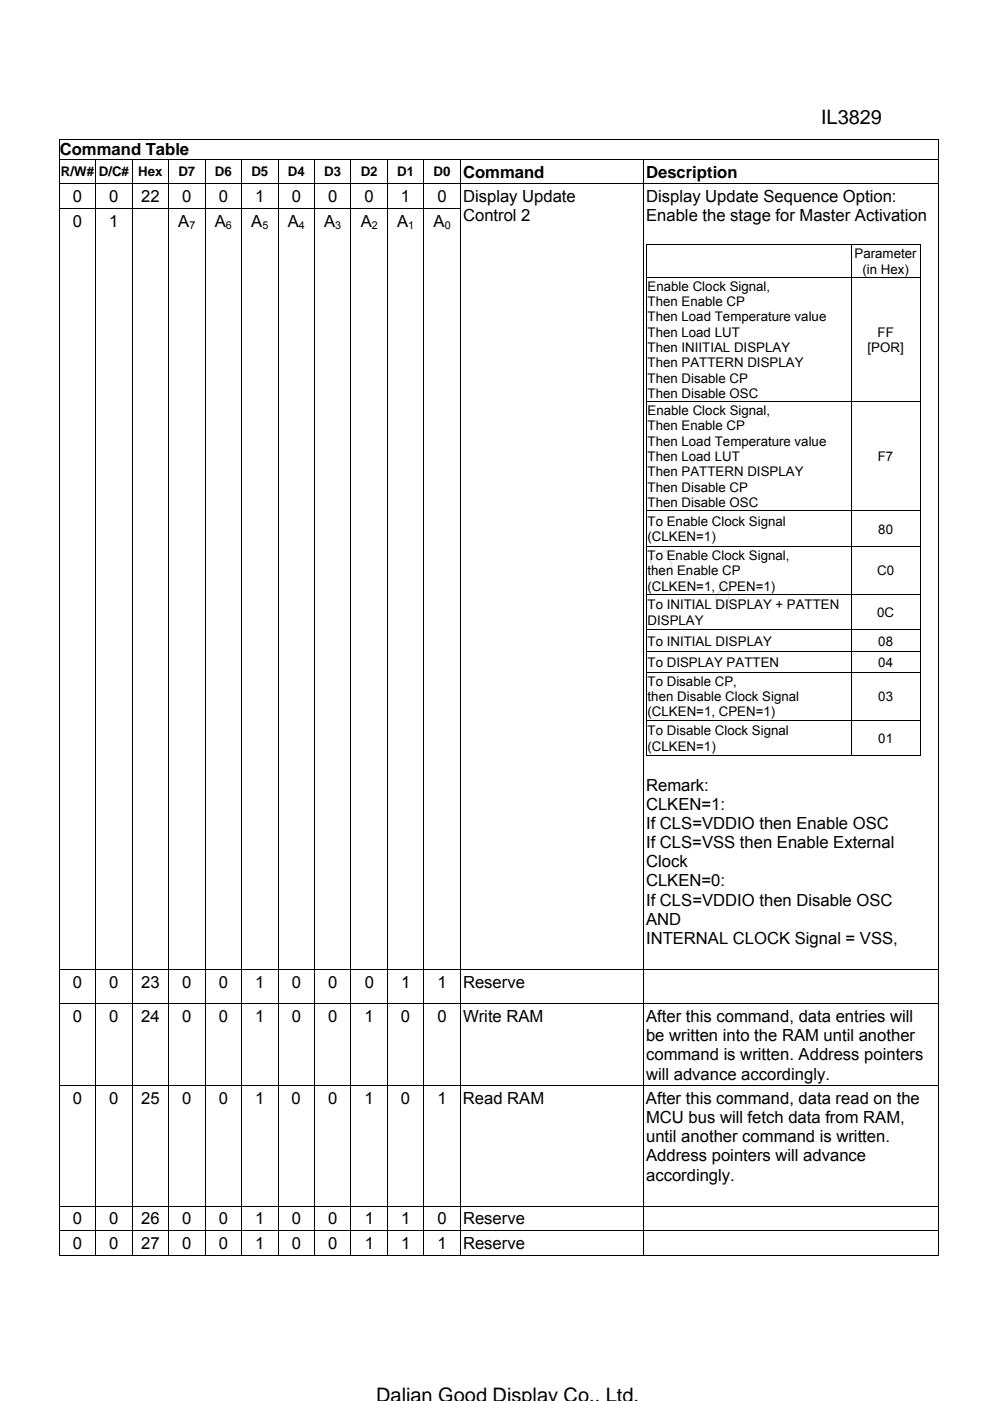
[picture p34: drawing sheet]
<svg xmlns="http://www.w3.org/2000/svg" width="210mm" height="297mm" viewBox="0 0 210 297" stroke-linecap="round" stroke-linejoin="round" font-family="sans-serif">
<defs><g id="words">
<g font-size="4.2">
<text x="174.2" y="26.2">IL3829</text>
<text x="79.8" y="297.2">Dalian Good Display Co., Ltd.</text>
</g>
<g font-size="3.5">
<text x="12.7" y="32.9">Command Table</text>
<text x="98.2" y="37.7">Command</text>
<text x="137" y="37.7">Description</text>
<text x="15.5" y="42.8">0</text>
<text x="23.2" y="42.8">0</text>
<text x="29.9" y="42.8">22</text>
<text x="38.7" y="42.8">0</text>
<text x="46.4" y="42.8">0</text>
<text x="54.1" y="42.8">1</text>
<text x="61.9" y="42.8">0</text>
<text x="69.6" y="42.8">0</text>
<text x="77.3" y="42.8">0</text>
<text x="85" y="42.8">1</text>
<text x="92.8" y="42.8">0</text>
<text x="98.2" y="42.8">Display Update</text>
<text x="98.2" y="46.9">Control 2</text>
<text x="137" y="42.8">Display Update Sequence Option:</text>
<text x="137" y="46.9">Enable the stage for Master Activation</text>
<text x="15.5" y="48.1">0</text>
<text x="23.2" y="48.1">1</text>
<text x="37.8" y="48.1">A</text>
<text x="45.6" y="48.1">A</text>
<text x="53.3" y="48.1">A</text>
<text x="61" y="48.1">A</text>
<text x="68.8" y="48.1">A</text>
<text x="76.5" y="48.1">A</text>
<text x="84.2" y="48.1">A</text>
<text x="92" y="48.1">A</text>
<text x="137" y="167.6">Remark:</text>
<text x="137" y="171.7">CLKEN=1:</text>
<text x="137" y="175.7">If CLS=VDDIO then Enable OSC</text>
<text x="137" y="179.8">If CLS=VSS then Enable External</text>
<text x="137" y="183.9">Clock</text>
<text x="137" y="187.9">CLKEN=0:</text>
<text x="137" y="192">If CLS=VDDIO then Disable OSC</text>
<text x="137" y="196.1">AND</text>
<text x="137" y="200.1">INTERNAL CLOCK Signal = VSS,</text>
<text x="15.5" y="209.4">0</text>
<text x="23.2" y="209.4">0</text>
<text x="29.9" y="209.4">23</text>
<text x="38.7" y="209.4">0</text>
<text x="46.4" y="209.4">0</text>
<text x="54.1" y="209.4">1</text>
<text x="61.9" y="209.4">0</text>
<text x="69.6" y="209.4">0</text>
<text x="77.4" y="209.4">0</text>
<text x="85.1" y="209.4">1</text>
<text x="92.8" y="209.4">1</text>
<text x="98.2" y="209.4">Reserve</text>
<text x="15.5" y="216.7">0</text>
<text x="23.2" y="216.7">0</text>
<text x="29.9" y="216.7">24</text>
<text x="38.6" y="216.7">0</text>
<text x="46.4" y="216.7">0</text>
<text x="54.1" y="216.7">1</text>
<text x="61.9" y="216.7">0</text>
<text x="69.6" y="216.7">0</text>
<text x="77.3" y="216.7">1</text>
<text x="85" y="216.7">0</text>
<text x="92.8" y="216.7">0</text>
<text x="98.2" y="216.7">Write RAM</text>
<text x="137" y="216.7">After this command, data entries will</text>
<text x="137" y="220.7">be written into the RAM until another</text>
<text x="137" y="224.8">command is written. Address pointers</text>
<text x="137" y="228.9">will advance accordingly.</text>
<text x="15.5" y="234.1">0</text>
<text x="23.2" y="234.1">0</text>
<text x="29.9" y="234.1">25</text>
<text x="38.6" y="234.1">0</text>
<text x="46.4" y="234.1">0</text>
<text x="54.1" y="234.1">1</text>
<text x="61.9" y="234.1">0</text>
<text x="69.6" y="234.1">0</text>
<text x="77.3" y="234.1">1</text>
<text x="85" y="234.1">0</text>
<text x="92.8" y="234.1">1</text>
<text x="98.2" y="234.1">Read RAM</text>
<text x="137" y="234.1">After this command, data read on the</text>
<text x="137" y="238.1">MCU bus will fetch data from RAM,</text>
<text x="137" y="242.2">until another command is written.</text>
<text x="137" y="246.3">Address pointers will advance</text>
<text x="137" y="250.3">accordingly.</text>
<text x="15.5" y="259.6">0</text>
<text x="23.2" y="259.6">0</text>
<text x="29.9" y="259.6">26</text>
<text x="38.7" y="259.6">0</text>
<text x="46.4" y="259.6">0</text>
<text x="54.1" y="259.6">1</text>
<text x="61.9" y="259.6">0</text>
<text x="69.6" y="259.6">0</text>
<text x="77.4" y="259.6">1</text>
<text x="85.1" y="259.6">1</text>
<text x="92.8" y="259.6">0</text>
<text x="98.2" y="259.6">Reserve</text>
<text x="15.5" y="264.8">0</text>
<text x="23.2" y="264.8">0</text>
<text x="29.9" y="264.8">27</text>
<text x="38.7" y="264.8">0</text>
<text x="46.4" y="264.8">0</text>
<text x="54.1" y="264.8">1</text>
<text x="61.9" y="264.8">0</text>
<text x="69.6" y="264.8">0</text>
<text x="77.4" y="264.8">1</text>
<text x="85.1" y="264.8">1</text>
<text x="92.8" y="264.8">1</text>
<text x="98.2" y="264.8">Reserve</text>
</g>
<g font-size="2.8">
<text x="12.9" y="37.4">R/W# D/C# Hex</text>
<text x="37.8" y="37.4">D7</text>
<text x="45.6" y="37.4">D6</text>
<text x="53.3" y="37.4">D5</text>
<text x="61" y="37.4">D4</text>
<text x="68.8" y="37.4">D3</text>
<text x="76.5" y="37.4">D2</text>
<text x="84.2" y="37.4">D1</text>
<text x="92" y="37.4">D0</text>
<text x="181.3" y="54.8">Parameter</text>
<text x="182.9" y="58">(in Hex)</text>
<text x="137.4" y="61.7">Enable Clock Signal,</text>
<text x="137.4" y="64.9">Then Enable CP</text>
<text x="137.4" y="68.2">Then Load Temperature value</text>
<text x="137.4" y="71.4">Then Load LUT</text>
<text x="186.1" y="71.4">FF</text>
<text x="137.4" y="74.6">Then INIITIAL DISPLAY</text>
<text x="137.4" y="77.9">Then PATTERN DISPLAY</text>
<text x="184" y="74.6">[POR]</text>
<text x="137.4" y="81.1">Then Disable CP</text>
<text x="137.4" y="84.4">Then Disable OSC</text>
<text x="137.4" y="88">Enable Clock Signal,</text>
<text x="137.4" y="91.3">Then Enable CP</text>
<text x="137.4" y="94.5">Then Load Temperature value</text>
<text x="137.4" y="97.8">Then Load LUT</text>
<text x="137.4" y="101">Then PATTERN DISPLAY</text>
<text x="186.2" y="97.8">F7</text>
<text x="137.4" y="104.3">Then Disable CP</text>
<text x="137.4" y="107.5">Then Disable OSC</text>
<text x="137.4" y="111.5">To Enable Clock Signal</text>
<text x="186.3" y="113.1">80</text>
<text x="137.4" y="114.7">(CLKEN=1)</text>
<text x="137.4" y="118.7">To Enable Clock Signal,</text>
<text x="137.4" y="122">then Enable CP</text>
<text x="137.4" y="125.2">(CLKEN=1, CPEN=1)</text>
<text x="186.1" y="122">C0</text>
<text x="137.4" y="129.2">To INITIAL DISPLAY + PATTEN</text>
<text x="186.1" y="130.9">0C</text>
<text x="137.4" y="132.5">DISPLAY</text>
<text x="137.4" y="136.9">To INITIAL DISPLAY</text>
<text x="186.3" y="136.9">08</text>
<text x="137.4" y="141.4">To DISPLAY PATTEN</text>
<text x="186.3" y="141.4">04</text>
<text x="137.4" y="145.4">To Disable CP,</text>
<text x="137.4" y="148.7">then Disable Clock Signal</text>
<text x="186.3" y="148.7">03</text>
<text x="137.4" y="151.9">(CLKEN=1, CPEN=1)</text>
<text x="137.4" y="155.9">To Disable Clock Signal</text>
<text x="137.4" y="159.2">(CLKEN=1)</text>
<text x="186.3" y="157.5">01</text>
</g>
<g font-size="2.3">
<text x="40.2" y="48.6">7</text>
<text x="47.9" y="48.6">6</text>
<text x="55.6" y="48.6">5</text>
<text x="63.4" y="48.6">4</text>
<text x="71.1" y="48.6">3</text>
<text x="78.9" y="48.6">2</text>
<text x="86.6" y="48.6">1</text>
<text x="94.3" y="48.6">0</text>
</g>
</g></defs>
<path d="M137.9 118.6l3.4-2 1.3 3.5-3.4 1.9zM153.4 124.6l.6-.5a3.8 3.8 0 0 1 0 4 1.42 1.42 0 0 1-1.9-.1 1.42 1.42 0 0 1 0-2z" fill="none" stroke="#ddd" stroke-width=".26"/>
<g fill="#000">
<path d="M12.5 29.5h.2v.1h-.2zM12.5 33.7h.2v.7h-.2zM12.5 38.9h.2v.7h-.2zM20.2 33.7h.2v.7h-.2zM20.2 38.9h.2v.7h-.2zM28 33.7h.1v.7h-.1zM28 38.9h.1v.7h-.1zM35.7 33.7h.2v.7h-.2zM35.7 38.9h.2v.7h-.2zM43.4 33.7h.2v.7h-.2zM43.4 38.9h.2v.7h-.2zM51.2 33.7h.1v.7h-.1z"/>
<path d="M51.2 38.9h.1v.7h-.1zM58.9 33.7h.2v.7h-.2zM58.9 38.9h.2v.7h-.2zM66.6 33.7h.2v.7h-.2zM66.6 38.9h.2v.7h-.2zM74.4 33.7h.1v.7h-.1zM74.4 38.9h.1v.7h-.1zM82.1 33.7h.2v.7h-.2zM82.1 38.9h.2v.7h-.2zM89.8 33.7h.2v.7h-.2zM89.8 38.9h.2v.7h-.2zM97.6 33.7h.2v.7h-.2z"/>
<path d="M97.6 38.9h.2v.7h-.2zM136.5 33.7h.1v.7h-.1zM136.5 38.9h.1v.7h-.1zM198.9 29.5h.2v.1h-.2zM198.9 33.7h.2v.7h-.2zM198.9 38.9h.2v.7h-.2zM12.5 44.1h.2v.7h-.2zM20.2 44.1h.2v.7h-.2zM28 44.1h.1v.7h-.1zM35.7 44.1h.2v.7h-.2zM43.4 44.1h.2v.7h-.2zM51.2 44.1h.1v.7h-.1z"/>
<path d="M58.9 44.1h.2v.7h-.2zM66.6 44.1h.2v.7h-.2zM74.4 44.1h.1v.7h-.1zM82.1 44.1h.2v.7h-.2zM89.8 44.1h.2v.7h-.2zM97.6 44.1h.2v.7h-.2zM136.5 44.1h.1v.7h-.1zM137 51.8h.2v.4h-.2zM137 58.7h.2v.4h-.2zM180.4 51.8h.2v.4h-.2zM180.4 58.7h.2v.4h-.2zM195.1 51.8h.2v.4h-.2z"/>
<path d="M195.1 51.8h.2v.1h-.2zM195.1 58.7h.2v.4h-.2zM198.9 44.1h.2v.7h-.2zM137 85h.2v.4h-.2zM180.4 85h.2v.4h-.2zM195.1 85h.2v.4h-.2zM137 108.1h.2v.4h-.2zM137 115.7h.2v.4h-.2zM180.4 108.1h.2v.4h-.2zM180.4 115.7h.2v.4h-.2zM195.1 108.1h.2v.4h-.2zM195.1 115.7h.2v.4h-.2z"/>
<path d="M137 125.9h.2v.4h-.2zM137 133.5h.2v.4h-.2zM137 137.9h.2v.4h-.2zM180.4 125.9h.2v.4h-.2zM180.4 133.5h.2v.4h-.2zM180.4 137.9h.2v.4h-.2zM195.1 125.9h.2v.4h-.2zM195.1 133.5h.2v.4h-.2zM195.1 137.9h.2v.4h-.2zM137 142.4h.2v.4h-.2zM137 152.6h.2v.4h-.2zM180.4 142.4h.2v.4h-.2z"/>
<path d="M180.4 152.6h.2v.4h-.2zM195.1 142.4h.2v.4h-.2zM195.1 152.6h.2v.4h-.2zM195.1 160.1h.2v.2h-.2zM12.5 205.4h.2v.7h-.2zM12.5 212.8h.2v.6h-.2zM20.2 205.4h.2v.7h-.2zM20.2 212.8h.2v.6h-.2zM28 205.4h.1v.7h-.1zM28 212.8h.1v.6h-.1zM35.7 205.4h.2v.7h-.2zM35.7 212.8h.2v.6h-.2z"/>
<path d="M43.4 205.4h.2v.7h-.2zM43.4 212.8h.2v.6h-.2zM51.2 205.4h.1v.7h-.1zM51.2 212.8h.1v.6h-.1zM58.9 205.4h.2v.7h-.2zM58.9 212.8h.2v.6h-.2zM66.6 205.4h.2v.7h-.2zM66.6 212.8h.2v.6h-.2zM74.4 205.4h.1v.7h-.1zM74.4 212.8h.1v.6h-.1zM82.1 205.4h.2v.7h-.2zM82.1 212.8h.2v.6h-.2z"/>
<path d="M89.8 205.4h.2v.7h-.2zM89.8 212.8h.2v.6h-.2zM97.6 205.4h.2v.7h-.2zM97.6 212.8h.2v.6h-.2zM136.5 205.4h.1v.7h-.1zM136.5 212.8h.1v.6h-.1zM198.9 205.4h.2v.7h-.2zM198.9 212.8h.2v.6h-.2zM12.5 230.1h.2v.7h-.2zM20.2 230.1h.2v.7h-.2zM28 230.1h.1v.7h-.1zM35.7 230.1h.2v.7h-.2z"/>
<path d="M43.4 230.1h.2v.7h-.2zM51.2 230.1h.1v.7h-.1zM58.9 230.1h.2v.7h-.2zM66.6 230.1h.2v.7h-.2zM74.4 230.1h.1v.7h-.1zM82.1 230.1h.2v.7h-.2zM89.8 230.1h.2v.7h-.2zM97.6 230.1h.2v.7h-.2zM136.5 230.1h.1v.7h-.1zM198.9 230.1h.2v.7h-.2zM12.5 255.7h.2v.6h-.2zM20.2 255.7h.2v.6h-.2z"/>
<path d="M28 255.7h.1v.6h-.1zM35.7 255.7h.2v.6h-.2zM43.4 255.7h.2v.6h-.2zM51.2 255.7h.1v.6h-.1zM58.9 255.7h.2v.6h-.2zM66.6 255.7h.2v.6h-.2zM74.4 255.7h.1v.6h-.1zM82.1 255.7h.2v.6h-.2zM89.8 255.7h.2v.6h-.2zM97.6 255.7h.2v.6h-.2zM136.5 255.7h.1v.6h-.1zM198.9 255.7h.2v.6h-.2z"/>
<path d="M12.5 260.9h.2v.7h-.2zM20.2 260.9h.2v.7h-.2zM28 260.9h.1v.7h-.1zM35.7 260.9h.2v.7h-.2zM43.4 260.9h.2v.7h-.2zM51.2 260.9h.1v.7h-.1zM58.9 260.9h.2v.7h-.2zM66.6 260.9h.2v.7h-.2zM74.4 260.9h.1v.7h-.1zM82.1 260.9h.2v.7h-.2zM89.8 260.9h.2v.7h-.2zM97.6 260.9h.2v.7h-.2z"/>
<path d="M136.5 260.9h.1v.7h-.1zM198.9 260.9h.2v.7h-.2zM198.9 266.1h.2v.2h-.2z"/>
</g>
<g fill="none" stroke="#000" stroke-width=".21">
<path d="M12.5 29.5h186.6M12.6 29.6v4.1M12.6 34.4v4.5M12.6 39.6v4.5M12.7 33.8h7.5M12.7 39h7.5M20.3 34.4v4.5M20.3 39.6v4.5M20.4 33.8h7.6M20.4 39h7.6M28 34.4v4.5M28 39.6v4.5"/>
<path d="M28.1 33.8h7.6M28.1 39h7.6M35.8 34.4v4.5M35.8 39.6v4.5M35.9 33.8h7.5M35.9 39h7.5M43.5 34.4v4.5M43.5 39.6v4.5M43.6 33.8h7.6M43.6 39h7.6M51.2 34.4v4.5M51.2 39.6v4.5"/>
<path d="M51.3 33.8h7.6M51.3 39h7.6M59 34.4v4.5M59 39.6v4.5M59.1 33.8h7.5M59.1 39h7.5M66.7 34.4v4.5M66.7 39.6v4.5M66.8 33.8h7.6M66.8 39h7.6M74.4 34.4v4.5M74.4 39.6v4.5"/>
<path d="M74.5 33.8h7.6M74.5 39h7.6M82.2 34.4v4.5M82.2 39.6v4.5M82.3 33.8h7.5M82.3 39h7.5M89.9 34.4v4.5M89.9 39.6v4.5M90 33.8h7.6M90 39h7.6M97.7 34.4v4.5M97.7 39.6v4.5"/>
<path d="M97.8 33.8h38.7M97.8 39h38.7M136.5 34.4v4.5M136.5 39.6v4.5M136.6 33.8h62.3M136.6 39h62.3M199 29.6v4.1M199 34.4v4.5M199 39.6v4.5M12.6 44.8v160.6M12.7 44.2h7.5M20.3 44.8v160.6"/>
<path d="M20.4 44.2h7.6M28 44.8v160.6M28.1 44.2h7.6M35.8 44.8v160.6M35.9 44.2h7.5M43.5 44.8v160.6M43.6 44.2h7.6M51.2 44.8v160.6M51.3 44.2h7.6M59 44.8v160.6M59.1 44.2h7.5M66.7 44.8v160.6"/>
<path d="M66.8 44.2h7.6M74.4 44.8v160.6M74.5 44.2h7.6M82.2 44.8v160.6M82.3 44.2h7.5M89.9 44.8v160.6M90 44.2h7.6M97.7 44.8v160.6M136.5 44.8v160.6M137 51.8h43.4M137.1 52.2v6.5M137.1 59.1v25.9"/>
<path d="M137.2 58.7h43.2M180.5 52.2v6.5M180.5 59.1v25.9M180.6 51.8h14.5M180.6 58.7h14.5M195.2 52.2v6.5M195.2 59.1v25.9M199 44.8v160.6M137.1 85.4v22.7M137.2 85.1h43.2M180.5 85.4v22.7M180.6 85.1h14.5"/>
<path d="M195.2 85.4v22.7M137.1 108.5v7.2M137.1 116.1v9.8M137.2 108.2h43.2M137.2 115.8h43.2M180.5 108.5v7.2M180.5 116.1v9.8M180.6 108.2h14.5M180.6 115.8h14.5M195.2 108.5v7.2M195.2 116.1v9.8M137.1 126.3v7.2"/>
<path d="M137.1 133.9v4M137.1 138.3v4.1M137.2 126h43.2M137.2 133.5h43.2M137.2 138h43.2M180.5 126.3v7.2M180.5 133.9v4M180.5 138.3v4.1M180.6 126h14.5M180.6 133.5h14.5M180.6 138h14.5M195.2 126.3v7.2"/>
<path d="M195.2 133.9v4M195.2 138.3v4.1M137.1 142.8v9.8M137.1 153v7.3M137.2 142.5h43.2M137.2 152.7h43.2M180.5 142.8v9.8M180.5 153v7.3M180.6 142.5h14.5M180.6 152.7h14.5M195.2 142.8v9.8M195.2 153v7.3"/>
<path d="M137 160.2h43.4M180.6 160.2h14.5M12.6 206.1v6.7M12.6 213.4v16.7M12.7 205.5h7.5M12.7 212.9h7.5M20.3 206.1v6.7M20.3 213.4v16.7M20.4 205.5h7.6M20.4 212.9h7.6M28 206.1v6.7M28 213.4v16.7"/>
<path d="M28.1 205.5h7.6M28.1 212.9h7.6M35.8 206.1v6.7M35.8 213.4v16.7M35.9 205.5h7.5M35.9 212.9h7.5M43.5 206.1v6.7M43.5 213.4v16.7M43.6 205.5h7.6M43.6 212.9h7.6M51.2 206.1v6.7M51.2 213.4v16.7"/>
<path d="M51.3 205.5h7.6M51.3 212.9h7.6M59 206.1v6.7M59 213.4v16.7M59.1 205.5h7.5M59.1 212.9h7.5M66.7 206.1v6.7M66.7 213.4v16.7M66.8 205.5h7.6M66.8 212.9h7.6M74.4 206.1v6.7M74.4 213.4v16.7"/>
<path d="M74.5 205.5h7.6M74.5 212.9h7.6M82.2 206.1v6.7M82.2 213.4v16.7M82.3 205.5h7.5M82.3 212.9h7.5M89.9 206.1v6.7M89.9 213.4v16.7M90 205.5h7.6M90 212.9h7.6M97.7 206.1v6.7M97.7 213.4v16.7"/>
<path d="M97.8 205.5h38.7M97.8 212.9h38.7M136.5 206.1v6.7M136.5 213.4v16.7M136.6 205.5h62.3M136.6 212.9h62.3M199 206.1v6.7M199 213.4v16.7M12.6 230.8v24.9M12.7 230.2h7.5M20.3 230.8v24.9M20.4 230.2h7.6"/>
<path d="M28 230.8v24.9M28.1 230.2h7.6M35.8 230.8v24.9M35.9 230.2h7.5M43.5 230.8v24.9M43.6 230.2h7.6M51.2 230.8v24.9M51.3 230.2h7.6M59 230.8v24.9M59.1 230.2h7.5M66.7 230.8v24.9M66.8 230.2h7.6"/>
<path d="M74.4 230.8v24.9M74.5 230.2h7.6M82.2 230.8v24.9M82.3 230.2h7.5M89.9 230.8v24.9M90 230.2h7.6M97.7 230.8v24.9M97.8 230.2h38.7M136.5 230.8v24.9M136.6 230.2h62.3M199 230.8v24.9M12.6 256.3v4.6"/>
<path d="M12.7 255.7h7.5M20.3 256.3v4.6M20.4 255.7h7.6M28 256.3v4.6M28.1 255.7h7.6M35.8 256.3v4.6M35.9 255.7h7.5M43.5 256.3v4.6M43.6 255.7h7.6M51.2 256.3v4.6M51.3 255.7h7.6M59 256.3v4.6"/>
<path d="M59.1 255.7h7.5M66.7 256.3v4.6M66.8 255.7h7.6M74.4 256.3v4.6M74.5 255.7h7.6M82.2 256.3v4.6M82.3 255.7h7.5M89.9 256.3v4.6M90 255.7h7.6M97.7 256.3v4.6M97.8 255.7h38.7M136.5 256.3v4.6"/>
<path d="M136.6 255.7h62.3M199 256.3v4.6M12.5 266.2h7.7M12.6 261.6v4.7M12.7 261h7.5M20.3 261.6v4.7M20.4 261h7.6M20.4 266.2h7.6M28 261.6v4.7M28.1 261h7.6M28.1 266.2h7.6M35.8 261.6v4.7"/>
<path d="M35.9 261h7.5M35.9 266.2h7.5M43.5 261.6v4.7M43.6 261h7.6M43.6 266.2h7.6M51.2 261.6v4.7M51.3 261h7.6M51.3 266.2h7.6M59 261.6v4.7M59.1 261h7.5M59.1 266.2h7.5M66.7 261.6v4.7"/>
<path d="M66.8 261h7.6M66.8 266.2h7.6M74.4 261.6v4.7M74.5 261h7.6M74.5 266.2h7.6M82.2 261.6v4.7M82.3 261h7.5M82.3 266.2h7.5M89.9 261.6v4.7M90 261h7.6M90 266.2h7.6M97.7 261.6v4.7"/>
<path d="M97.8 261h38.7M97.8 266.2h38.7M136.5 261.6v4.7M136.6 261h62.3M136.6 266.2h62.3M199 261.6v4.7"/>
</g>
<use href="#words"/>
</svg>
